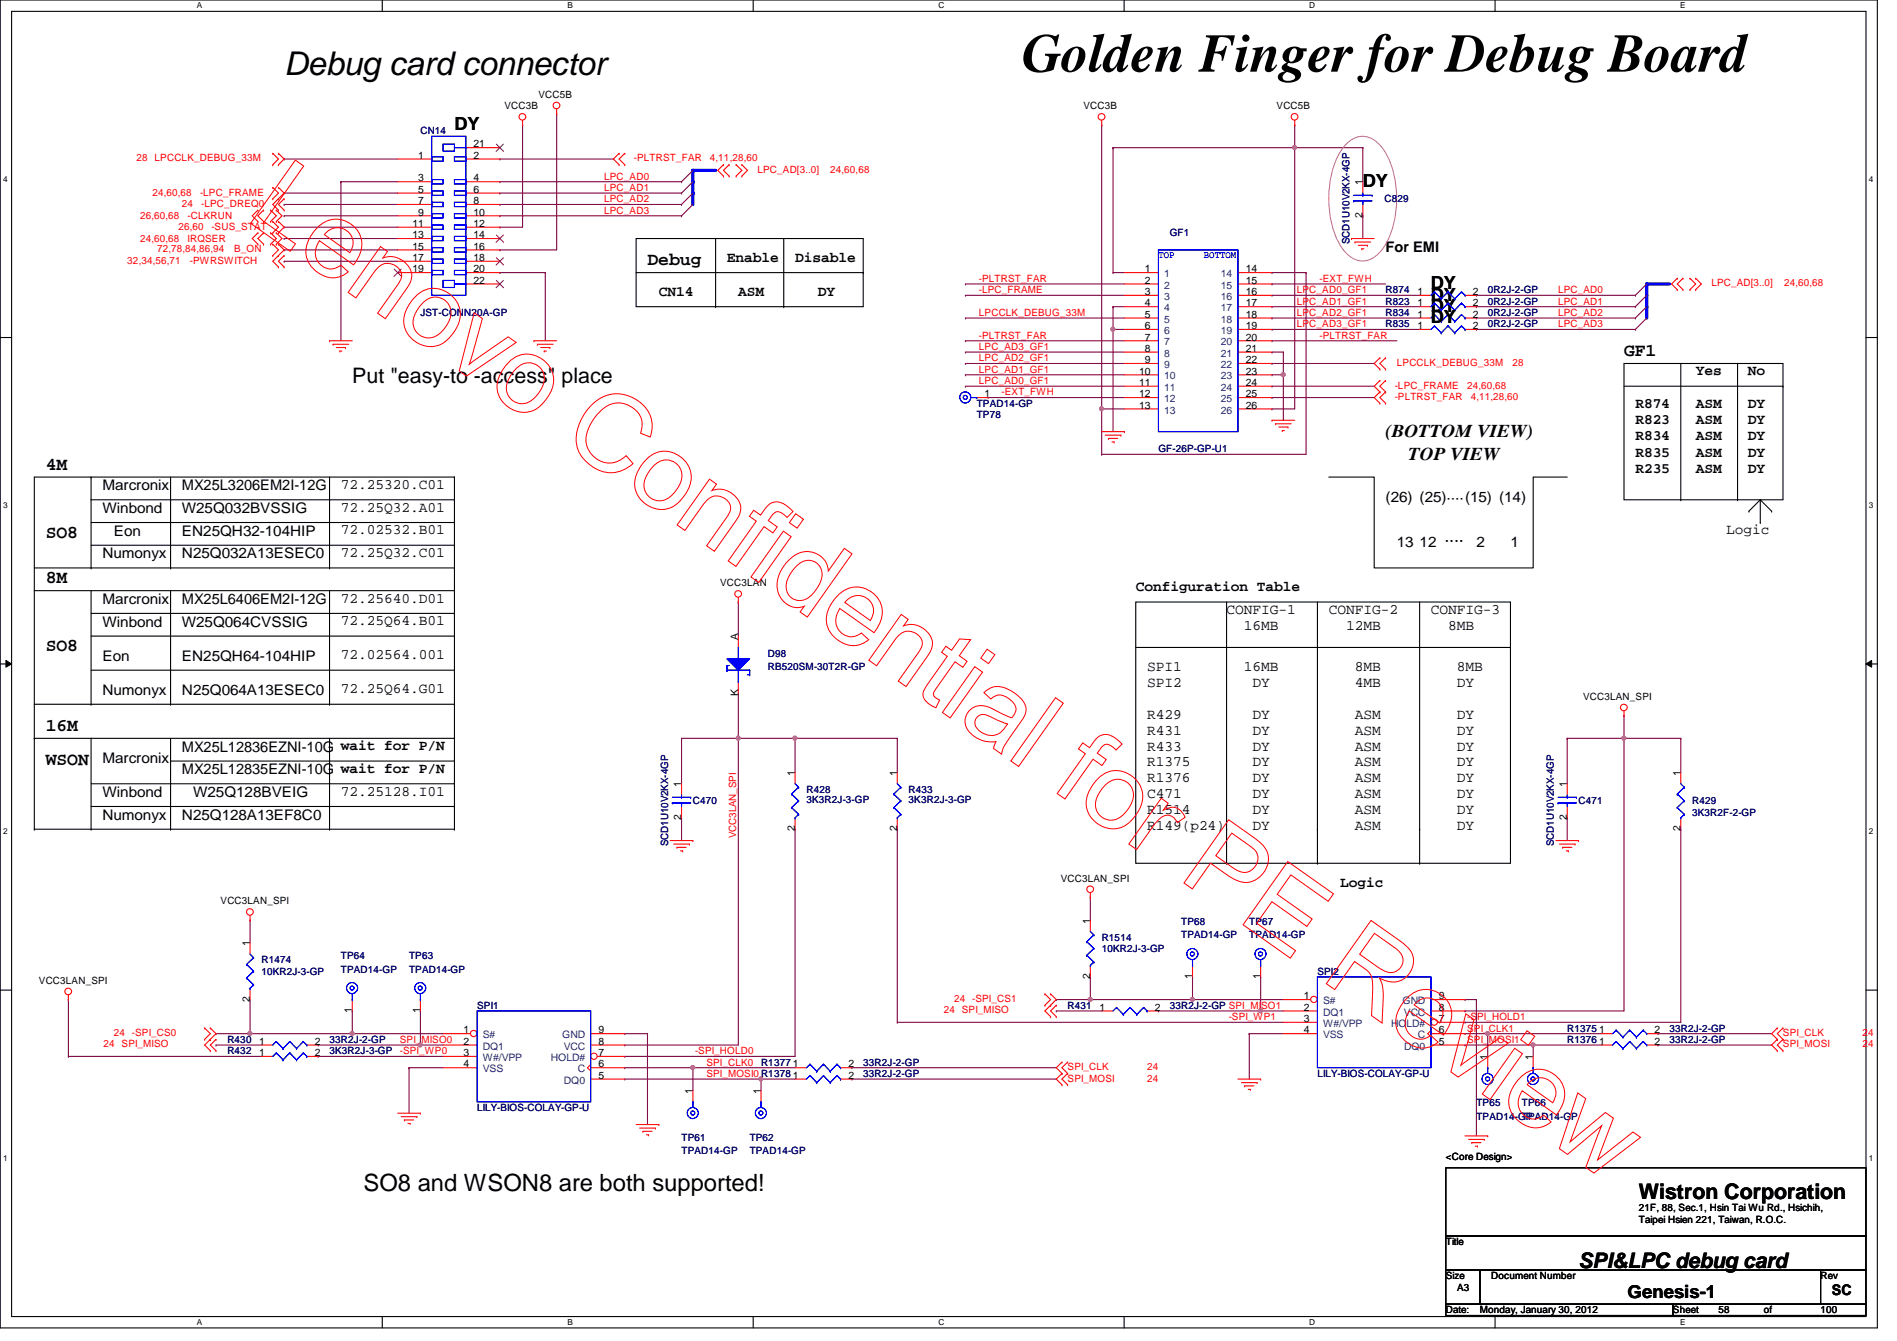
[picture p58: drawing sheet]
<svg xmlns="http://www.w3.org/2000/svg" width="297mm" height="210mm" viewBox="0 0 297 210" stroke-linecap="round" stroke-linejoin="round" font-family="sans-serif">
<defs><g id="words">
<text font-size="8.5" x="160.1" y="11.2">Golden Finger for Debug Board</text>
<text font-size="5.1" x="44.5" y="11.7">Debug card connector</text>
<text font-size="3.7" x="56.9" y="186.5">SO8 and WSON8 are both supported!</text>
<g font-size="3.3">
<text x="55.2" y="59.9">Put &quot;easy-to -access&quot; place</text>
<text x="256.6" y="187.7">Wistron Corporation</text>
<text x="247.2" y="198.5">SPI&amp;LPC debug card</text>
</g>
<g font-size="2.8">
<text x="71.2" y="20.4">DY</text>
<text x="213.4" y="29.3">DY</text>
<text x="101.4" y="41.5">Debug</text>
<text x="224.1" y="47.1">DY</text>
<text x="224.1" y="45.3">DY</text>
<text x="224.1" y="48.9">DY</text>
<text x="224.1" y="50.6">DY</text>
<text x="254.3" y="55.7">GF1</text>
<text x="217" y="68.4">(BOTTOM VIEW)</text>
<text x="220.5" y="71.9">TOP VIEW</text>
<text x="7.2" y="73.5">4M</text>
<text x="7.2" y="84.2">SO8</text>
<text x="229.2" y="84.5" transform="rotate(180 229.2 84.5)">....</text>
<text x="7.2" y="91.3">8M</text>
<text x="7.2" y="101.9">SO8</text>
<text x="7.2" y="114.4">16M</text>
<text x="7.2" y="119.7">WSON</text>
<text x="254.8" y="203.2">Genesis-1</text>
</g>
<g font-size="2.3">
<text x="113.8" y="41">Enable</text>
<text x="124.5" y="41">Disable</text>
<text x="217" y="39.5">For EMI</text>
<text x="103.2" y="46.3">CN14</text>
<text x="115.6" y="46.3">ASM</text>
<text x="128.1" y="46.3">DY</text>
<text x="265.6" y="58.8">Yes</text>
<text x="273.7" y="58.8">No</text>
<text x="256.1" y="63.8">R874</text>
<text x="265.6" y="63.8">ASM</text>
<text x="273.7" y="63.8">DY</text>
<text x="256.1" y="66.4">R823</text>
<text x="256.1" y="68.9">R834</text>
<text x="256.1" y="71.5">R835</text>
<text x="265.6" y="66.4">ASM</text>
<text x="265.6" y="68.9">ASM</text>
<text x="265.6" y="71.5">ASM</text>
<text x="273.7" y="66.4">DY</text>
<text x="273.7" y="68.9">DY</text>
<text x="273.7" y="71.5">DY</text>
<text x="16" y="76.8">Marcronix</text>
<text x="28.5" y="76.8">MX25L3206EM2I-12G</text>
<text x="53.4" y="76.5">72.25320.C01</text>
<text x="229.2" y="77.9" transform="rotate(180 229.2 77.9)">....</text>
<text x="256.1" y="74">R235</text>
<text x="265.6" y="74">ASM</text>
<text x="273.7" y="74">DY</text>
<text x="16" y="80.3">Winbond</text>
<text x="17.8" y="83.9">Eon</text>
<text x="28.5" y="80.3">W25Q032BVSSIG</text>
<text x="28.5" y="83.9">EN25QH32-104HIP</text>
<text x="53.4" y="80.1">72.25Q32.A01</text>
<text x="53.4" y="83.7">72.02532.B01</text>
<text x="217" y="78.5">(26) (25)</text>
<text x="229.4" y="78.5">(15) (14)</text>
<text x="270.3" y="83.7">Logic</text>
<text x="16" y="87.4">Numonyx</text>
<text x="28.5" y="87.4">N25Q032A13ESEC0</text>
<text x="53.4" y="87.2">72.25Q32.C01</text>
<text x="218.7" y="85.6">13</text>
<text x="222.3" y="85.6">12</text>
<text x="231.2" y="85.6">2</text>
<text x="236.5" y="85.6">1</text>
<text x="16" y="94.5">Marcronix</text>
<text x="28.5" y="94.5">MX25L6406EM2I-12G</text>
<text x="53.4" y="94.3">72.25640.D01</text>
<text x="177.8" y="92.5">Configuration Table</text>
<text x="16" y="98.1">Winbond</text>
<text x="28.5" y="98.1">W25Q064CVSSIG</text>
<text x="53.4" y="97.9">72.25Q64.B01</text>
<text x="192.1" y="96.1">CONFIG-1</text>
<text x="194.8" y="98.6">16MB</text>
<text x="208.1" y="96.1">CONFIG-2</text>
<text x="210.8" y="98.6">12MB</text>
<text x="224.1" y="96.1">CONFIG-3</text>
<text x="226.8" y="98.6">8MB</text>
<text x="16" y="103.4">Eon</text>
<text x="28.5" y="103.4">EN25QH64-104HIP</text>
<text x="53.4" y="103.2">72.02564.001</text>
<text x="179.6" y="105">SPI1</text>
<text x="179.6" y="107.5">SPI2</text>
<text x="194.8" y="105">16MB</text>
<text x="196.1" y="107.5">DY</text>
<text x="212.1" y="105">8MB</text>
<text x="212.1" y="107.5">4MB</text>
<text x="228.1" y="105">8MB</text>
<text x="228.1" y="107.5">DY</text>
<text x="16" y="108.8">Numonyx</text>
<text x="28.5" y="108.8">N25Q064A13ESEC0</text>
<text x="53.4" y="108.5">72.25Q64.G01</text>
<text x="179.6" y="112.5">R429</text>
<text x="196.1" y="112.5">DY</text>
<text x="212.1" y="112.5">ASM</text>
<text x="228.1" y="112.5">DY</text>
<text x="16" y="119.4">Marcronix</text>
<text x="28.5" y="117.6">MX25L12836EZNI-10G wait for P/N</text>
<text x="179.6" y="115">R431</text>
<text x="179.6" y="117.5">R433</text>
<text x="179.6" y="120">R1375</text>
<text x="196.1" y="115">DY</text>
<text x="196.1" y="117.5">DY</text>
<text x="196.1" y="120">DY</text>
<text x="212.1" y="115">ASM</text>
<text x="212.1" y="117.5">ASM</text>
<text x="212.1" y="120">ASM</text>
<text x="228.1" y="115">DY</text>
<text x="228.1" y="117.5">DY</text>
<text x="228.1" y="120">DY</text>
<text x="16" y="124.8">Winbond</text>
<text x="28.5" y="121.2">MX25L12835EZNI-10G wait for P/N</text>
<text x="30.3" y="124.8">W25Q128BVEIG</text>
<text x="53.4" y="124.5">72.25128.I01</text>
<text x="179.6" y="122.5">R1376</text>
<text x="179.6" y="125">C471</text>
<text x="196.1" y="122.5">DY</text>
<text x="196.1" y="125">DY</text>
<text x="212.1" y="122.5">ASM</text>
<text x="212.1" y="125">ASM</text>
<text x="228.1" y="122.5">DY</text>
<text x="228.1" y="125">DY</text>
<text x="16" y="128.3">Numonyx</text>
<text x="28.5" y="128.3">N25Q128A13EF8C0</text>
<text x="179.6" y="127.5">R1514</text>
<text x="179.6" y="130">R149(p24)</text>
<text x="196.1" y="127.5">DY</text>
<text x="196.1" y="130">DY</text>
<text x="212.1" y="127.5">ASM</text>
<text x="212.1" y="130">ASM</text>
<text x="228.1" y="127.5">DY</text>
<text x="228.1" y="130">DY</text>
<text x="209.8" y="138.8">Logic</text>
<text x="286.8" y="202.7">SC</text>
</g>
<g font-size="1.6">
<text x="79" y="17.1">VCC3B</text>
<text x="84.3" y="15.3">VCC5B</text>
<text x="169.7" y="17.1">VCC3B</text>
<text x="199.9" y="17.1">VCC5B</text>
<text x="74.2" y="23.1">21</text>
<text x="65.5" y="24.8">1</text>
<text x="65.5" y="28.4">3</text>
<text x="74.2" y="24.8">2</text>
<text x="74.2" y="28.4">4</text>
<text x="213.4" y="29" transform="rotate(-90 213.4 29)">1</text>
<text x="64.6" y="35.5">11</text>
<text x="65.5" y="30.2">5</text>
<text x="65.5" y="32">7</text>
<text x="65.5" y="33.7">9</text>
<text x="74.2" y="30.2">6</text>
<text x="74.2" y="32">8</text>
<text x="74.2" y="33.7">10</text>
<text x="74.2" y="35.5">12</text>
<text x="213.4" y="34.1" transform="rotate(-90 213.4 34.1)">2</text>
<text x="64.6" y="37.3">13</text>
<text x="64.6" y="39.1">15</text>
<text x="64.6" y="40.9">17</text>
<text x="74.2" y="37.3">14</text>
<text x="74.2" y="39.1">16</text>
<text x="74.2" y="40.9">18</text>
<text x="64.6" y="42.6">19</text>
<text x="74.2" y="42.6">20</text>
<text x="74.2" y="44.4">22</text>
<text x="179.3" y="42.6">1</text>
<text x="179.3" y="44.4">2</text>
<text x="179.3" y="46.2">3</text>
<text x="179.3" y="48">4</text>
<text x="195.1" y="42.6">14</text>
<text x="195.1" y="44.4">15</text>
<text x="195.1" y="46.2">16</text>
<text x="195.1" y="48">17</text>
<text x="222" y="48">1</text>
<text x="222" y="46.2">1</text>
<text x="230.6" y="48">2</text>
<text x="230.6" y="46.2">2</text>
<text x="179.3" y="49.7">5</text>
<text x="179.3" y="51.5">6</text>
<text x="179.3" y="53.3">7</text>
<text x="195.1" y="49.7">18</text>
<text x="195.1" y="51.5">19</text>
<text x="195.1" y="53.3">20</text>
<text x="222" y="49.7">1</text>
<text x="222" y="51.5">1</text>
<text x="230.6" y="49.7">2</text>
<text x="230.6" y="51.5">2</text>
<text x="178.4" y="58.6">10</text>
<text x="179.3" y="55.1">8</text>
<text x="179.3" y="56.9">9</text>
<text x="195.1" y="55.1">21</text>
<text x="195.1" y="56.9">22</text>
<text x="195.1" y="58.6">23</text>
<text x="154.2" y="62.2">1</text>
<text x="178.4" y="60.4">11</text>
<text x="178.4" y="62.2">12</text>
<text x="178.4" y="64">13</text>
<text x="195.1" y="60.4">24</text>
<text x="195.1" y="62.2">25</text>
<text x="195.1" y="64">26</text>
<text x="112.8" y="91.8">VCC3LAN</text>
<text x="115.6" y="100.1" transform="rotate(-90 115.6 100.1)">A</text>
<text x="115.6" y="109" transform="rotate(-90 115.6 109)">K</text>
<text x="247.9" y="109.6">VCC3LAN_SPI</text>
<text x="106.7" y="123.2" transform="rotate(-90 106.7 123.2)">1</text>
<text x="124.5" y="121.5" transform="rotate(-90 124.5 121.5)">1</text>
<text x="140.5" y="121.5" transform="rotate(-90 140.5 121.5)">1</text>
<text x="245.4" y="123.2" transform="rotate(-90 245.4 123.2)">1</text>
<text x="263.1" y="121.5" transform="rotate(-90 263.1 121.5)">1</text>
<text x="106.7" y="128.4" transform="rotate(-90 106.7 128.4)">2</text>
<text x="124.5" y="130.1" transform="rotate(-90 124.5 130.1)">2</text>
<text x="140.5" y="130.1" transform="rotate(-90 140.5 130.1)">2</text>
<text x="245.4" y="128.4" transform="rotate(-90 245.4 128.4)">2</text>
<text x="263.1" y="130.1" transform="rotate(-90 263.1 130.1)">2</text>
<text x="34.5" y="141.6">VCC3LAN_SPI</text>
<text x="166.1" y="138">VCC3LAN_SPI</text>
<text x="39.1" y="148.1" transform="rotate(-90 39.1 148.1)">1</text>
<text x="170.7" y="144.6" transform="rotate(-90 170.7 144.6)">1</text>
<text x="6.1" y="154">VCC3LAN_SPI</text>
<text x="170.7" y="153.2" transform="rotate(-90 170.7 153.2)">2</text>
<text x="186.7" y="153.2" transform="rotate(-90 186.7 153.2)">1</text>
<text x="197.4" y="153.2" transform="rotate(-90 197.4 153.2)">1</text>
<text x="39.1" y="156.8" transform="rotate(-90 39.1 156.8)">2</text>
<text x="55.1" y="158.6" transform="rotate(-90 55.1 158.6)">1</text>
<text x="65.8" y="158.6" transform="rotate(-90 65.8 158.6)">1</text>
<text x="72.6" y="161.8">1</text>
<text x="93.7" y="161.8">9</text>
<text x="172.2" y="158.2">1</text>
<text x="180.8" y="158.2">2</text>
<text x="204.2" y="156.4">1</text>
<text x="204.2" y="158.2">2</text>
<text x="204.2" y="160">3</text>
<text x="204.2" y="161.8">4</text>
<text x="225.3" y="161.8">6</text>
<text x="225.3" y="160">7</text>
<text x="225.3" y="158.2">8</text>
<text x="225.3" y="156.4">9</text>
<text x="250.4" y="161.8">1</text>
<text x="259.1" y="161.8">2</text>
<text x="40.6" y="163.5">1</text>
<text x="40.6" y="165.3">1</text>
<text x="49.3" y="163.5">2</text>
<text x="49.3" y="165.3">2</text>
<text x="72.6" y="163.5">2</text>
<text x="72.6" y="165.3">3</text>
<text x="72.6" y="167.1">4</text>
<text x="93.7" y="167.1">6</text>
<text x="93.7" y="165.3">7</text>
<text x="93.7" y="163.5">8</text>
<text x="124.2" y="167.1">1</text>
<text x="132.8" y="167.1">2</text>
<text x="225.3" y="163.5">5</text>
<text x="232.9" y="165.9" transform="rotate(-90 232.9 165.9)">1</text>
<text x="240" y="165.9" transform="rotate(-90 240 165.9)">1</text>
<text x="250.4" y="163.5">1</text>
<text x="259.1" y="163.5">2</text>
<text x="93.7" y="168.9">5</text>
<text x="108.5" y="171.2" transform="rotate(-90 108.5 171.2)">1</text>
<text x="119.1" y="171.2" transform="rotate(-90 119.1 171.2)">1</text>
<text x="124.2" y="168.9">1</text>
<text x="132.8" y="168.9">2</text>
<text x="226.4" y="181.6">&lt;Core Design&gt;</text>
<text x="256.6" y="189.6">21F, 88, Sec.1, Hsin Tai Wu Rd., Hsichih,</text>
<text x="256.6" y="191.4">Taipei Hsien 221, Taiwan, R.O.C.</text>
<text x="226.4" y="194.9">Title</text>
<text x="226.4" y="200.2">Size</text>
<text x="228.2" y="202">A3</text>
<text x="233.5" y="200.2">Document Number</text>
<text x="285.1" y="200.2">Rev</text>
<text x="226.4" y="205.6">Date:</text>
<text x="231.7" y="205.6">Monday, January 30, 2012</text>
<text x="262" y="205.6">Sheet</text>
<text x="269.1" y="205.6">58</text>
<text x="276.2" y="205.6">of</text>
<text x="285.1" y="205.6">100</text>
</g>
<g font-size="1.6" fill="#000080">
<text x="65.8" y="21">CN14</text>
<text x="216.8" y="31.7">C829</text>
<text x="183.2" y="37">GF1</text>
<text x="211.3" y="38.2" transform="rotate(-90 211.3 38.2)">SCD1U10V2KX-4GP</text>
<text x="217" y="47.7">R823</text>
<text x="217" y="45.9">R874</text>
<text x="233" y="47.7">0R2J-2-GP</text>
<text x="233" y="45.9">0R2J-2-GP</text>
<text x="65.8" y="49.4">JST-CONN20A-GP</text>
<text x="217" y="49.4">R834</text>
<text x="217" y="51.2">R835</text>
<text x="233" y="49.4">0R2J-2-GP</text>
<text x="233" y="51.2">0R2J-2-GP</text>
<text x="152.9" y="65.4">TP78</text>
<text x="152.9" y="63.7">TPAD14-GP</text>
<text x="181.4" y="70.8">GF-26P-GP-U1</text>
<text x="120.2" y="102.8">D98</text>
<text x="120.2" y="104.9">RB520SM-30T2R-GP</text>
<text x="108.5" y="125.9">C470</text>
<text x="126.3" y="124.1">R428</text>
<text x="126.3" y="125.7">3K3R2J-3-GP</text>
<text x="142.3" y="124.1">R433</text>
<text x="142.3" y="125.7">3K3R2J-3-GP</text>
<text x="247.2" y="125.9">C471</text>
<text x="265" y="125.9">R429</text>
<text x="265" y="127.7">3K3R2F-2-GP</text>
<text x="104.6" y="132.5" transform="rotate(-90 104.6 132.5)">SCD1U10V2KX-4GP</text>
<text x="243.3" y="132.5" transform="rotate(-90 243.3 132.5)">SCD1U10V2KX-4GP</text>
<text x="172.5" y="147.2">R1514</text>
<text x="172.5" y="149">10KR2J-3-GP</text>
<text x="185" y="144.7">TP68</text>
<text x="185" y="146.9">TPAD14-GP</text>
<text x="195.6" y="144.7">TP67</text>
<text x="195.6" y="146.9">TPAD14-GP</text>
<text x="40.9" y="150.8">R1474</text>
<text x="40.9" y="152.6">10KR2J-3-GP</text>
<text x="53.4" y="150.1">TP64</text>
<text x="53.4" y="152.2">TPAD14-GP</text>
<text x="64" y="150.1">TP63</text>
<text x="64" y="152.2">TPAD14-GP</text>
<text x="206.3" y="152.6">SPI2</text>
<text x="74.7" y="157.9">SPI1</text>
<text x="167.2" y="157.9">R431</text>
<text x="183.2" y="157.9">33R2J-2-GP SPI_MISO1</text>
<text x="245.4" y="161.5">R1375</text>
<text x="261.4" y="161.5">33R2J-2-GP</text>
<text x="35.6" y="163.2">R430</text>
<text x="35.6" y="165">R432</text>
<text x="51.6" y="163.2">33R2J-2-GP</text>
<text x="51.6" y="165">3K3R2J-3-GP</text>
<text x="119.2" y="166.8">R1377</text>
<text x="135.2" y="166.8">33R2J-2-GP</text>
<text x="245.4" y="163.2">R1376</text>
<text x="261.4" y="163.2">33R2J-2-GP</text>
<text x="74.7" y="173.9">LILY-BIOS-COLAY-GP-U</text>
<text x="135.2" y="168.6">33R2J-2-GP</text>
<text x="206.3" y="168.6">LILY-BIOS-COLAY-GP-U</text>
<text x="231.2" y="173.2">TP65</text>
<text x="238.3" y="173.2">TP66</text>
<text x="106.7" y="178.5">TP61</text>
<text x="117.4" y="178.5">TP62</text>
<text x="231.2" y="175.3">TPAD14-GP</text>
<text x="238.3" y="175.3">TPAD14-GP</text>
<text x="106.7" y="180.7">TPAD14-GP</text>
<text x="117.4" y="180.7">TPAD14-GP</text>
</g>
<g font-size="1.6" fill="#f00">
<text x="21.4" y="25.3">28 LPCCLK_DEBUG_33M</text>
<text x="94.6" y="28.1">LPC_AD0</text>
<text x="94.6" y="29.9">LPC_AD1</text>
<text x="99.3" y="25.3">-PLTRST_FAR</text>
<text x="111.2" y="25.3">4,11,28,60</text>
<text x="118.6" y="27.1">LPC_AD[3..0]</text>
<text x="130" y="27.1">24,60,68</text>
<text x="21.9" y="34.3">26,60,68</text>
<text x="23.9" y="30.6">24,60,68</text>
<text x="27.9" y="35.9">26,60</text>
<text x="28.5" y="32.4">24</text>
<text x="29.4" y="34.3">-CLKRUN</text>
<text x="31.3" y="30.6">-LPC_FRAME</text>
<text x="31.5" y="32.4">-LPC_DREQ0</text>
<text x="33.1" y="35.9">-SUS_STAT</text>
<text x="94.6" y="31.7">LPC_AD2</text>
<text x="94.6" y="33.4">LPC_AD3</text>
<text x="19.9" y="41.3">32,34,56,71</text>
<text x="21.9" y="37.9">24,60,68</text>
<text x="24.6" y="39.5">72,78,84,86,94</text>
<text x="29.4" y="37.9">IRQSER</text>
<text x="29.7" y="41.3">-PWRSWITCH</text>
<text x="36.7" y="39.5">B_ON</text>
<text x="153.3" y="45.9">-LPC_FRAME</text>
<text x="153.3" y="44.1">-PLTRST_FAR</text>
<text x="203.1" y="47.7">LPC_AD1_GF1</text>
<text x="203.1" y="45.9">LPC_AD0_GF1</text>
<text x="206.6" y="44.1">-EXT_FWH</text>
<text x="244" y="45.9">LPC_AD0</text>
<text x="244" y="47.7">LPC_AD1</text>
<text x="268" y="44.8">LPC_AD[3..0]</text>
<text x="279.4" y="44.8">24,60,68</text>
<text x="153.3" y="49.4">LPCCLK_DEBUG_33M</text>
<text x="153.3" y="53">-PLTRST_FAR</text>
<text x="203.1" y="49.4">LPC_AD2_GF1</text>
<text x="203.1" y="51.2">LPC_AD3_GF1</text>
<text x="206.6" y="53">-PLTRST_FAR</text>
<text x="244" y="49.4">LPC_AD2</text>
<text x="244" y="51.2">LPC_AD3</text>
<text x="153.3" y="58.3">LPC_AD1_GF1</text>
<text x="153.3" y="56.6">LPC_AD2_GF1</text>
<text x="153.3" y="54.8">LPC_AD3_GF1</text>
<text x="218.7" y="57.3">LPCCLK_DEBUG_33M</text>
<text x="236.9" y="57.3">28</text>
<text x="153.3" y="60.1">LPC_AD0_GF1</text>
<text x="156.8" y="61.9">-EXT_FWH</text>
<text x="218.4" y="60.8">-LPC_FRAME</text>
<text x="218.4" y="62.6">-PLTRST_FAR</text>
<text x="229.7" y="60.8">24,60,68</text>
<text x="230.3" y="62.6">4,11,28,60</text>
<text x="115.3" y="131.2" transform="rotate(-90 115.3 131.2)">VCC3LAN_SPI</text>
<text x="147.8" y="158.6">24 SPI_MISO</text>
<text x="149.4" y="156.8">24 -SPI_CS1</text>
<text x="192.4" y="159.7">-SPI_WP1</text>
<text x="229.7" y="159.7">-SPI_HOLD1</text>
<text x="229.7" y="161.5">SPI_CLK1</text>
<text x="16.2" y="164">24 SPI_MISO</text>
<text x="17.8" y="162.2">24 -SPI_CS0</text>
<text x="62.6" y="165">-SPI_WP0</text>
<text x="62.6" y="163.2">SPI_MISO0</text>
<text x="108.8" y="165">-SPI_HOLD0</text>
<text x="110.6" y="166.8">SPI_CLK0</text>
<text x="167.2" y="167.5">SPI_CLK</text>
<text x="179.6" y="167.5">24</text>
<text x="229.7" y="163.2">SPI_MOSI1</text>
<text x="279.2" y="164">SPI_MOSI</text>
<text x="279.2" y="162.2">SPI_CLK</text>
<text x="291.6" y="162.2">24</text>
<text x="291.6" y="164">24</text>
<text x="110.6" y="168.6">SPI_MOSI0 R1378</text>
<text x="167.2" y="169.3">SPI_MOSI</text>
<text x="179.6" y="169.3">24</text>
</g>
<g font-size="1.6" fill="#00f">
<text x="181.4" y="40.3">TOP</text>
<text x="188.5" y="40.3">BOTTOM</text>
</g>
<g font-size="1.6" fill="#004080">
<text x="182.3" y="43.4">1</text>
<text x="182.3" y="45.2">2</text>
<text x="182.3" y="46.9">3</text>
<text x="191.2" y="43.4">14</text>
<text x="191.2" y="45.2">15</text>
<text x="191.2" y="46.9">16</text>
<text x="182.3" y="48.7">4</text>
<text x="182.3" y="50.5">5</text>
<text x="182.3" y="52.3">6</text>
<text x="191.2" y="48.7">17</text>
<text x="191.2" y="50.5">18</text>
<text x="191.2" y="52.3">19</text>
<text x="182.3" y="54.1">7</text>
<text x="182.3" y="55.8">8</text>
<text x="182.3" y="57.6">9</text>
<text x="182.3" y="59.4">10</text>
<text x="191.2" y="54.1">20</text>
<text x="191.2" y="55.8">21</text>
<text x="191.2" y="57.6">22</text>
<text x="191.2" y="59.4">23</text>
<text x="182.3" y="61.2">11</text>
<text x="182.3" y="62.9">12</text>
<text x="182.3" y="64.7">13</text>
<text x="191.2" y="61.2">24</text>
<text x="191.2" y="62.9">25</text>
<text x="191.2" y="64.7">26</text>
<text x="207.2" y="157.2">S#</text>
<text x="207.2" y="159">DQ1</text>
<text x="207.2" y="160.7">W#/VPP</text>
<text x="217.8" y="160.7">HOLD#</text>
<text x="219.6" y="157.2">GND</text>
<text x="219.8" y="159">VCC</text>
<text x="75.6" y="162.5">S#</text>
<text x="75.6" y="164.3">DQ1</text>
<text x="75.6" y="166.1">W#/VPP</text>
<text x="75.6" y="167.9">VSS</text>
<text x="86.3" y="166.1">HOLD#</text>
<text x="88.1" y="162.5">GND</text>
<text x="88.3" y="164.3">VCC</text>
<text x="90.5" y="167.9">C</text>
<text x="207.2" y="162.5">VSS</text>
<text x="219.9" y="164.3">DQ0</text>
<text x="222" y="162.5">C</text>
<text x="88.3" y="169.6">DQ0</text>
</g>
<g font-size="1.3">
<text x="30.8" y="1.3">A</text>
<text x="88.9" y="1.3">B</text>
<text x="146.9" y="1.3">C</text>
<text x="205" y="1.3">D</text>
<text x="263.1" y="1.3">E</text>
<text x=".5" y="28.4">4</text>
<text x="292.6" y="28.4">4</text>
<text x=".5" y="79.5">3</text>
<text x="292.6" y="79.5">3</text>
<text x=".5" y="130.6">2</text>
<text x="292.6" y="130.6">2</text>
<text x=".5" y="181.7">1</text>
<text x="292.6" y="181.7">1</text>
<text x="30.8" y="207.4">A</text>
<text x="88.9" y="207.4">B</text>
<text x="146.9" y="207.4">C</text>
<text x="205" y="207.4">D</text>
<text x="263.1" y="207.4">E</text>
</g>
</g></defs>
<path d="M0 0h294v207.9h-294zM1.8 1.8h290.4v204.3h-290.4z" fill="none" stroke="#000" stroke-width=".17"/>
<g fill="#fff">
<path d="M30.8 .2h.8v1.4h-.8z"/>
<path d="M30.8 206.2h.8v1.4h-.8z"/>
</g>
<path d="M59.9 0v1.8M59.9 206.1v1.8" fill="none" stroke="#000" stroke-width=".17"/>
<g fill="#fff">
<path d="M88.9 .2h.8v1.4h-.8z"/>
<path d="M88.9 206.2h.8v1.4h-.8z"/>
</g>
<path d="M117.9 0v1.8M117.9 206.1v1.8" fill="none" stroke="#000" stroke-width=".17"/>
<g fill="#fff">
<path d="M146.9 .2h.9v1.4h-.9z"/>
<path d="M146.9 206.2h.9v1.4h-.9z"/>
</g>
<path d="M176 0v1.8M176 206.1v1.8" fill="none" stroke="#000" stroke-width=".17"/>
<g fill="#fff">
<path d="M205 .2h.9v1.4h-.9z"/>
<path d="M205 206.2h.9v1.4h-.9z"/>
</g>
<path d="M234.1 0v1.8M234.1 206.1v1.8" fill="none" stroke="#000" stroke-width=".17"/>
<g fill="#fff">
<path d="M263.1 .2h.8v1.4h-.8z"/>
<path d="M263.1 206.2h.8v1.4h-.8z"/>
<path d="M.5 27.3h.7v1.4h-.7z"/>
<path d="M292.6 27.3h.7v1.4h-.7z"/>
<path d="M.5 78.4h.7v1.4h-.7z"/>
<path d="M292.6 78.4h.7v1.4h-.7z"/>
</g>
<path d="M0 52.8h1.8M292.2 52.8h1.8" fill="none" stroke="#000" stroke-width=".17"/>
<g fill="#fff">
<path d="M.5 129.5h.7v1.4h-.7z"/>
<path d="M292.6 129.5h.7v1.4h-.7z"/>
</g>
<path d="M0 103.9h1.8M292.2 103.9h1.8" fill="none" stroke="#000" stroke-width=".17"/>
<path d="M.9 103.4l.9 .5-.9 .5zM292.2 103.9l.9-.5v1z" fill="#000"/>
<path d="M.9 103.4l.9 .5-.9 .5zM292.2 103.9l.9-.5v1z" fill="none" stroke="#000" stroke-width=".16"/>
<g fill="#fff">
<path d="M.5 180.5h.7v1.4h-.7z"/>
<path d="M292.6 180.5h.7v1.4h-.7z"/>
</g>
<path d="M0 155h1.8M292.2 155h1.8" fill="none" stroke="#000" stroke-width=".17"/>
<g fill="none" stroke="#800040" stroke-width=".17">
<path d="M44.5 39.1h.1M44.5 37.3h.1M44.5 35.6h.1M44.5 32h.1M44.5 33.8h.1M44.5 30.2h.1M44.5 24.9h.1M44.5 32h17.8M44.5 24.9h17.8M44.5 33.8h17.8M44.5 30.2h17.8M44.5 39.1h17.8"/>
<path d="M44.5 37.3h17.8M44.5 35.6h17.8M53.4 28.4h.1M53.4 28.4v24.9M53.4 28.4h8.9M78.3 32h.1M78.3 24.9h.1M78.3 33.8h.1M78.3 28.4h.1M78.3 30.2h.1M78.3 32h28.4M78.3 24.9h17.8"/>
<path d="M78.3 33.8h28.4M78.3 28.4h28.4M78.3 30.2h28.4M44.5 40.9h.1M44.5 40.9h17.8M108.5 167.1h.1M108.5 167.1h16"/>
</g>
<circle cx="108.5" cy="167.1" r=".32" fill="#f0f"/>
<circle cx="108.5" cy="167.1" r=".32" fill="none" stroke="#f0f" stroke-width=".17"/>
<path d="M55.2 161.8h.1M55.2 161.8h14.2M64 167.1h.1M64 167.1h5.4M97.8 165.4h.1M97.8 165.4h26.7" fill="none" stroke="#800040" stroke-width=".17"/>
<circle cx="55.1" cy="161.8" r=".32" fill="#f0f"/>
<circle cx="55.1" cy="161.8" r=".32" fill="none" stroke="#f0f" stroke-width=".17"/>
<g fill="none" stroke="#800040" stroke-width=".17">
<path d="M106.7 115.6h.1M106.7 115.6v7.1M106.7 115.6h8.9M115.6 115.6h.1M115.6 115.6v48M124.5 115.6h.1M124.5 115.6v5.3M106.7 128h.1M106.7 128v3.6M124.5 129.8h.1M124.5 129.8v35.6M33.8 163.6h.1"/>
<path d="M33.8 163.6h7.1M64 167.1h.1M64 167.1v7.1"/>
</g>
<circle cx="115.6" cy="115.5" r=".32" fill="#f0f"/>
<circle cx="115.6" cy="115.5" r=".32" fill="none" stroke="#f0f" stroke-width=".17"/>
<path d="M115.6 115.6h.1M115.6 115.6h8.9M65.8 163.6h.1M65.8 163.6h3.6" fill="none" stroke="#800040" stroke-width=".17"/>
<circle cx="65.8" cy="163.5" r=".32" fill="#f0f"/>
<circle cx="65.8" cy="163.5" r=".32" fill="none" stroke="#f0f" stroke-width=".17"/>
<g fill="none" stroke="#800040" stroke-width=".17">
<path d="M81.8 19.6h.1M81.8 19.6v16h-3.5M87.2 17.8h.1M87.2 17.8v21.3h-8.9M78.3 35.6h.1M78.3 39.1h.1M78.3 42.7h.1M78.3 42.7h7.1M85.4 42.7h.1M85.4 42.7v10.6M115.6 108.5h.1M115.6 108.5v7.1"/>
<path d="M254.3 112h.1M254.3 112v3.6M229.4 156.5h.1M229.4 158.2h.1M229.4 156.5h1.8M229.4 158.2h24.9M49.8 165.4h.1M49.8 165.4h19.6M97.8 163.6h.1M97.8 161.8h.1M97.8 163.6h17.8M97.8 161.8h3.6"/>
<path d="M101.4 161.8h.1M101.4 161.8v14.2M119.2 168.9h.1M119.2 168.9h5.3M233 161.8h.1M233 161.8h17.7"/>
</g>
<circle cx="232.9" cy="161.8" r=".32" fill="#f0f"/>
<circle cx="232.9" cy="161.8" r=".32" fill="none" stroke="#f0f" stroke-width=".17"/>
<path d="M186.7 156.5h.1M186.7 156.5h14.3M195.6 161.8h.1M195.6 161.8h5.4M229.4 160h.1M229.4 160h33.8" fill="none" stroke="#800040" stroke-width=".17"/>
<circle cx="186.7" cy="156.4" r=".32" fill="#f0f"/>
<circle cx="186.7" cy="156.4" r=".32" fill="none" stroke="#f0f" stroke-width=".17"/>
<path d="M245.4 115.6h.1M245.4 115.6v7.1M254.3 115.6h.1M254.3 115.6v42.6M165.4 158.2h.1M165.4 158.2h7.1M195.6 161.8h.1M195.6 161.8v7.1" fill="none" stroke="#800040" stroke-width=".17"/>
<circle cx="254.3" cy="115.5" r=".32" fill="#f0f"/>
<circle cx="254.3" cy="115.5" r=".32" fill="none" stroke="#f0f" stroke-width=".17"/>
<path d="M245.4 115.6h.1M245.4 115.6h17.8M254.3 115.6h.1M263.2 115.6h.1M263.2 115.6v5.3M245.4 128h.1M245.4 128v3.6M263.2 129.8h.1M263.2 129.8v30.2M197.4 158.2h.1M197.4 158.2h3.6" fill="none" stroke="#800040" stroke-width=".17"/>
<circle cx="197.4" cy="158.2" r=".32" fill="#f0f"/>
<circle cx="197.4" cy="158.2" r=".32" fill="none" stroke="#f0f" stroke-width=".17"/>
<path d="M240.1 163.6h.1M240.1 163.6h10.6" fill="none" stroke="#800040" stroke-width=".17"/>
<circle cx="240" cy="163.5" r=".32" fill="#f0f"/>
<circle cx="240" cy="163.5" r=".32" fill="none" stroke="#f0f" stroke-width=".17"/>
<path d="M202.7 19.6h.1M202.7 19.6v3.5M174.3 48h.1M174.3 48v3.6M201 58.7h.1M201 58.7v7.1M231.2 156.5h.1M231.2 156.5v21.3" fill="none" stroke="#800040" stroke-width=".17"/>
<circle cx="200.9" cy="58.6" r=".32" fill="#f0f"/>
<circle cx="200.9" cy="58.6" r=".32" fill="none" stroke="#f0f" stroke-width=".17"/>
<g fill="none" stroke="#800040" stroke-width=".17">
<path d="M172.5 19.6h.1M172.5 19.6v44.4M174.3 23.1h.1M174.3 23.1v19.6M202.7 23.1h.1M202.7 23.1h10.7M202.7 23.1v40.9M213.4 23.1h.1M213.4 23.1v5.3M151.2 46.2h.1M151.2 58.7h.1M151.2 56.9h.1"/>
<path d="M151.2 55.1h.1M151.2 44.4h.1M151.2 49.8h.1M151.2 46.2h24.9M151.2 58.7h24.9M151.2 56.9h24.9M151.2 55.1h24.9M151.2 44.4h24.9M151.2 49.8h24.9M174.3 42.7h.1M174.3 42.7h1.8M151.2 60.5h.1"/>
<path d="M151.2 60.5h24.9M154.7 62.2h.1M154.7 62.2h21.4M172.5 64h.1M172.5 64h3.6"/>
</g>
<circle cx="172.5" cy="64" r=".32" fill="#f0f"/>
<circle cx="172.5" cy="64" r=".32" fill="none" stroke="#f0f" stroke-width=".17"/>
<g fill="none" stroke="#800040" stroke-width=".17">
<path d="M174.3 51.6h.1M174.3 48h.1M174.3 51.6h1.8M174.3 48h1.8M174.3 51.6v16M199.2 56.9h.1M199.2 58.7h.1M199.2 56.9h16M201 55.1h.1M201 55.1v3.6h-1.8M172.5 64h.1M172.5 64v7.1"/>
<path d="M199.2 60.5h.1M199.2 62.2h.1M199.2 64h.1M199.2 60.5h16M199.2 62.2h16M199.2 64h3.5"/>
</g>
<circle cx="174.3" cy="51.5" r=".32" fill="#f0f"/>
<circle cx="174.3" cy="51.5" r=".32" fill="none" stroke="#f0f" stroke-width=".17"/>
<path d="M174.3 23.1h.1M174.3 23.1h28.4M213.4 33.8h.1M213.4 33.8v3.5M172.5 71.1h.1M172.5 71.1h32" fill="none" stroke="#800040" stroke-width=".17"/>
<circle cx="202.7" cy="23.1" r=".32" fill="#f0f"/>
<circle cx="202.7" cy="23.1" r=".32" fill="none" stroke="#f0f" stroke-width=".17"/>
<g fill="none" stroke="#800040" stroke-width=".17">
<path d="M151.2 53.3h.1M151.2 53.3h24.9M199.2 55.1h.1M199.2 42.7h.1M199.2 44.4h.1M199.2 53.3h.1M199.2 48h.1M199.2 49.8h.1M199.2 51.6h.1M199.2 46.2h.1M199.2 55.1h1.8M199.2 42.7h5.3"/>
<path d="M199.2 44.4h17.8M199.2 53.3h19.5M199.2 48h23.1M199.2 49.8h23.1M199.2 51.6h23.1M199.2 46.2h23.1M204.5 42.7h.1M204.5 42.7v28.4"/>
</g>
<path d="M257.8 44.4h3.6" fill="none" stroke="#00f" stroke-width=".51"/>
<circle cx="257.8" cy="44.4" r=".25" fill="#00f"/>
<path d="M231.2 49.8h.1M231.2 51.6h.1M231.2 46.2h.1M231.2 48h.1M231.2 49.8h24.9M231.2 51.6h24.9M231.2 46.2h24.9M231.2 48h24.9M115.6 94.2h.1M115.6 94.2v5.4" fill="none" stroke="#800040" stroke-width=".17"/>
<path d="M108.5 26.7h3.6" fill="none" stroke="#00f" stroke-width=".51"/>
<circle cx="108.5" cy="26.7" r=".25" fill="#00f"/>
<path d="M97.8 167.1h.1M97.8 167.1h10.7M108.5 167.1h.1M108.5 167.1v3.6M119.2 168.9h.1M119.2 168.9v1.8" fill="none" stroke="#800040" stroke-width=".17"/>
<circle cx="119.1" cy="168.9" r=".32" fill="#f0f"/>
<circle cx="119.1" cy="168.9" r=".32" fill="none" stroke="#f0f" stroke-width=".17"/>
<g fill="none" stroke="#800040" stroke-width=".17">
<path d="M10.7 156.5h.1M10.7 156.5v8.9M55.2 158.2h.1M55.2 158.2v3.6h-16M65.8 158.2h.1M65.8 158.2v5.4h-16M170.7 156.5h.1M186.7 152.9h.1M186.7 152.9v3.6h-16M10.7 165.4h.1M10.7 165.4h30.2M39.2 161.8h.1"/>
<path d="M49.8 163.6h.1M97.8 168.9h.1M97.8 168.9h21.4M140.5 160h.1M140.5 160h60.5M229.4 161.8h.1M229.4 163.6h.1M229.4 161.8h3.6M229.4 163.6h10.7M233 161.8h.1M233 161.8v3.6M240.1 163.6h.1"/>
<path d="M240.1 163.6v1.8"/>
</g>
<circle cx="170.7" cy="156.4" r=".32" fill="#f0f"/>
<circle cx="170.7" cy="156.4" r=".32" fill="none" stroke="#f0f" stroke-width=".17"/>
<path d="M124.5 115.6h.1M124.5 115.6h16M181.4 158.2h.1M197.4 152.9h.1M197.4 152.9v5.3h-16" fill="none" stroke="#800040" stroke-width=".17"/>
<circle cx="124.5" cy="115.5" r=".32" fill="#f0f"/>
<circle cx="124.5" cy="115.5" r=".32" fill="none" stroke="#f0f" stroke-width=".17"/>
<path d="M140.5 115.6h.1M140.5 115.6v5.3M140.5 129.8h.1M140.5 129.8v30.2M133.4 167.1h.1M133.4 168.9h.1M133.4 167.1h32M133.4 168.9h32M259.6 161.8h.1M259.6 163.6h.1M259.6 161.8h17.8M259.6 163.6h17.8" fill="none" stroke="#800040" stroke-width=".17"/>
<path d="M257.8 48v1.8" fill="none" stroke="#00f" stroke-width=".51"/>
<circle cx="257.8" cy="48" r=".25" fill="#00f"/>
<path d="M108.5 30.2v1.8" fill="none" stroke="#00f" stroke-width=".51"/>
<circle cx="108.5" cy="30.2" r=".25" fill="#00f"/>
<path d="M257.8 46.2v1.8" fill="none" stroke="#00f" stroke-width=".51"/>
<circle cx="257.8" cy="46.2" r=".25" fill="#00f"/>
<path d="M257.8 44.4v1.8" fill="none" stroke="#00f" stroke-width=".51"/>
<circle cx="257.8" cy="44.4" r=".25" fill="#00f"/>
<path d="M108.5 26.7v1.7" fill="none" stroke="#00f" stroke-width=".51"/>
<circle cx="108.5" cy="26.7" r=".25" fill="#00f"/>
<path d="M108.5 28.4v1.8" fill="none" stroke="#00f" stroke-width=".51"/>
<circle cx="108.5" cy="28.4" r=".25" fill="#00f"/>
<path d="M39.2 156.5v5.3M39.2 161.8h.1" fill="none" stroke="#800040" stroke-width=".17"/>
<circle cx="39.1" cy="161.8" r=".32" fill="#f0f"/>
<g fill="none" stroke="#f0f" stroke-width=".17">
<path d="M211.1 22.2a3.3 3.3 0 0 1 5.2 .7 14.2 14.2 0 0 1 2.2 11 10.3 10.3 0 0 1-2.9 6 3.3 3.3 0 0 1-5.1-.6 14.4 14.4 0 0 1-2.2-11 10.2 10.2 0 0 1 2.8-6.1z"/>
<circle cx="39.1" cy="161.8" r=".32"/>
</g>
<g fill="none" stroke="#800040" stroke-width=".17">
<path d="M106.7 33.8h.1M106.7 32h.1M106.7 30.2h.1M106.7 28.4h.1M108.5 32l-1.8 1.8M108.5 30.2l-1.8 1.8M108.5 28.4l-1.8 1.8M108.5 26.7l-1.8 1.7M256.1 46.2h.1M256.1 48h.1M256.1 49.8h.1M256.1 51.6h.1"/>
<path d="M257.8 44.4l-1.7 1.8M257.8 46.2l-1.7 1.8M257.8 48l-1.7 1.8M257.8 49.8l-1.7 1.8M39.2 144h.1M39.2 144v3.6M165.4 156.5h.1M170.7 152.9h.1M170.7 140.5h.1M170.7 140.5v3.5M170.7 152.9v3.6h-5.3M33.8 161.8h.1"/>
<path d="M33.8 161.8h5.4"/>
</g>
<g fill="none" stroke="#f00" stroke-width=".17">
<path d="M81.8 19.6h.1M81.8 18.8v.8M87.2 17.8h.1M87.2 17.1v.7M172.5 19.6h.1M172.5 18.8v.8M202.7 19.6h.1M202.7 18.8v.8M40.4 34.7h.1M40.4 32.9h.1M40.4 38.2h.1M40.4 36.4h.1"/>
<path d="M40.4 32.9l-.9 .9 .9 .9M40.4 36.4l-.9 .9 .9 .9M41.3 34.7h.1M41.3 32.9h.1M41.3 38.2h.1M41.3 36.4h.1M41.3 32.9l-.9 .9 .9 .9M41.3 36.4l-.9 .9 .9 .9M42.4 32.9h.1M42.4 34.7h.1M42.4 36.4h.1M42.4 38.2h.1"/>
<path d="M42.4 32.9l.9 .9-.9 .9M42.4 36.4l.9 .9-.9 .9M42.7 24h.1M42.7 25.8h.1M42.7 29.3h.1M42.7 31.1h.1M42.7 34.7h.1M42.7 36.4h.1M42.7 38.2h.1M42.7 24l.9 .9-.9 .9M42.7 29.3l.9 .9-.9 .9M42.7 34.7l.9 .9-.9 .8"/>
<path d="M42.7 38.2l.9 .9-.9 .9M43.3 34.7h.1M43.3 32.9h.1M43.3 38.2h.1M43.3 36.4h.1M43.3 32.9l.9 .9-.9 .9M43.3 36.4l.9 .9-.9 .9M43.6 25.8h.1M43.6 24h.1M43.6 31.1h.1M43.6 29.3h.1M43.6 32.9h.1"/>
<path d="M43.6 36.4h.1M43.6 34.7h.1M43.6 38.2h.1M43.6 24l.9 .9-.9 .9M43.6 29.3l.9 .9-1.8 1.8 .9 .9M43.6 34.7l.9 .9-.9 .8M43.6 38.2l.9 .9-1.8 1.8 .9 .9M44.5 31.1h.1M44.5 32.9h.1M44.5 31.1l-.9 .9 .9 .9M62.3 37.3h5.3M62.3 24.9h5.3"/>
<path d="M62.3 28.4h5.3M62.3 30.2h5.3M62.3 32h5.3M62.3 33.8h5.3M62.3 35.6h5.3M62.3 39.1h5.3M72.9 37.3h5.4M72.9 24.9h5.4M72.9 28.4h5.4M72.9 30.2h5.4M72.9 32h5.4M72.9 33.8h5.4"/>
<path d="M72.9 35.6h5.4M72.9 39.1h5.4M72.9 23.1h5.4M96.9 25.8h.1M96.9 24h.1M96.9 24l-.8 .9 .8 .9M97.8 24h.1M97.8 25.8h.1M97.8 24l-.9 .9 .9 .9M113.3 27.6h.1M113.3 25.8h.1M113.3 25.8l-.9 .9 .9 .9"/>
<path d="M114.2 27.6h.1M114.2 25.8h.1M114.2 25.8l-.9 .9 .9 .9M115.3 25.8h.1M115.3 27.6h.1M115.3 25.8l.9 .9-.9 .9M116.2 27.6h.1M116.2 25.8h.1M116.2 25.8l.8 .9-.8 .9M211.6 37.3h.1M211.6 37.3h3.6M212.2 37.9h.1"/>
<path d="M212.2 37.9h2.4M212.7 38.4h1.4M213.2 38.9h.1M213.2 38.9h.4M214.1 38.4h.1M42.7 40h.1M43.6 40h.1M43.6 41.8h.1M44.5 40h.1M44.5 41.8h.1M44.5 40l-.9 .9 .9 .9M51.6 53.3h.1"/>
<path d="M51.6 53.3h3.6M52.2 53.9h.1M52.2 53.9h2.4M52.7 54.4h1.4M53.2 54.9h.1M53.2 54.9h.3M54.1 54.4h.1M62.3 40.9h5.3M62.3 42.7h5.3M72.9 40.9h5.4M72.9 42.7h5.4M72.9 44.4h5.4"/>
<path d="M83.6 53.3h.1M83.6 53.3h3.6M84.2 53.9h.1M84.2 53.9h2.4M84.7 54.4h1.4M85.2 54.9h.1M85.2 54.9h.4M86.1 54.4h.1M216.1 59.6h.1M216.1 57.8h.1M216.1 56h.1M216.1 59.6l-.9 .9 .9 .8"/>
<path d="M216.1 56l-.9 .9 .9 .9M217 59.6h.1M217 56h.1M217 57.8h.1M217 59.6l-.9 .9 .9 .8M217 56l-.9 .9 .9 .9M222.3 49.8h1.8M222.3 48h1.8M229.4 49.8h1.8M229.4 48h1.8M262.6 43.6h.1M262.6 45.3h.1"/>
<path d="M262.6 43.6l-.9 .8 .9 .9M263.5 43.6h.1M263.5 45.3h.1M263.5 43.6l-.9 .8 .9 .9M264.6 45.3h.1M264.6 43.6h.1M264.6 43.6l.9 .8-.9 .9M265.5 43.6h.1M265.5 45.3h.1M265.5 43.6l.9 .8-.9 .9M172.5 67.6h3.6M173.1 68.1h2.4"/>
<path d="M173.6 68.6h.1M173.6 68.6h1.4M174.1 69.2h.4M174.5 69.2h.1M175.5 68.1h.1M176.1 67.6h.1M199.2 65.8h.1M199.2 65.8h3.5M199.7 66.3h.1M199.7 66.3h2.5M200.2 66.8h1.5M200.8 67.4h.1"/>
<path d="M200.8 67.4h.3M201.7 66.8h.1M216.1 61.3h.1M216.1 63.1h.1M216.1 61.3l-.9 .9 .9 .9M217 61.3h.1M217 63.1h.1M217 61.3l-.9 .9 .9 .9M115.6 94.2h.1M115.6 93.5v.7M254.3 112h.1M254.3 111.3v.7"/>
<path d="M104.9 131.6h3.6M105.5 132.1h2.4M106 132.6h.1M106 132.6h1.4M106.5 133.2h.4M106.9 133.2h.1M107.9 132.1h.1M108.5 131.6h.1M170.7 139.7v.8M243.6 131.6h3.6M244.2 132.1h2.4M244.7 132.6h.1"/>
<path d="M244.7 132.6h1.4M245.2 133.2h.4M245.6 133.2h.1M246.6 132.1h.1M247.2 131.6h.1M10.7 156.5h.1M10.7 155.7v.8M39.2 144h.1M39.2 143.3v.7M163.6 155.6h.1M163.6 157.4h.1M163.6 155.6l.9 .9-.9 .9"/>
<path d="M164.5 157.4h.1M164.5 155.6h.1M164.5 159.1h.1M164.5 155.6l.9 .9-1.8 1.7 .9 .9M165.4 157.4h.1M165.4 159.1h.1M165.4 157.4l-.9 .8 .9 .9M170.7 140.5h.1M32 160.9h.1M32 162.7h.1M32 160.9l.9 .9-.9 .9M32.9 162.7h.1"/>
<path d="M32.9 164.5h.1M32.9 160.9h.1M32.9 160.9l.9 .9-1.8 1.8 .9 .9M33.8 162.7h.1M33.8 164.5h.1M33.8 162.7l-.9 .9 .9 .9M40.9 163.6h1.8M48 163.6h1.8M62.3 174.2h3.5M62.8 174.8h2.5M63.3 175.3h.1M63.3 175.3h1.5"/>
<path d="M63.9 175.9h.3M64.2 175.9h.1M65.3 174.8h.1M65.8 174.2h.1M99.6 176h3.6M100.2 176.6h2.4M100.7 177.1h.1M100.7 177.1h1.4M101.2 177.6h.4M101.6 177.6h.1M102.6 176.6h.1M103.2 176h.1"/>
<path d="M108.5 170.7v1.8M124.5 168.9h1.8M131.6 168.9h1.8M166.3 166.2h.1M166.3 168h.1M166.3 169.8h.1M166.3 166.2l-.9 .9 .9 .9M166.3 168l-.9 .9 .9 .9M167.2 168h.1M167.2 166.2h.1M167.2 169.8h.1M167.2 166.2l-.9 .9 .9 .9"/>
<path d="M167.2 168l-.9 .9 .9 .9M193.8 168.9h3.6M194.4 169.5h2.4M194.9 170h.1M194.9 170h1.4M195.4 170.5h.4M195.8 170.5h.1M196.8 169.5h.1M197.4 168.9h.1M229.4 177.8h3.6M230 178.4h2.4M230.5 178.9h.1"/>
<path d="M230.5 178.9h1.4M231 179.4h.3M231.3 179.4h.1M232.4 178.4h.1M233 177.8h.1M233 165.4v1.7M278.3 162.7h.1M278.3 164.5h.1M278.3 160.9h.1M278.3 162.7l-.9 .9 .9 .9M278.3 160.9l-.9 .9 .9 .9M279.2 164.5h.1"/>
<path d="M279.2 162.7h.1M279.2 160.9h.1M279.2 162.7l-.9 .9 .9 .9M279.2 160.9l-.9 .9 .9 .9"/>
<circle cx="81.8" cy="18.3" r=".52"/>
<circle cx="87.1" cy="16.5" r=".52"/>
<circle cx="172.5" cy="18.3" r=".52"/>
<circle cx="202.7" cy="18.3" r=".52"/>
<circle cx="115.6" cy="93" r=".52"/>
<circle cx="254.3" cy="110.7" r=".52"/>
<circle cx="170.7" cy="139.2" r=".52"/>
<circle cx="10.7" cy="155.2" r=".52"/>
<circle cx="39.1" cy="142.7" r=".52"/>
</g>
<g fill="none" stroke="#000" stroke-width=".17">
<path d="M99.6 37.3h35.6v10.7h-35.6zM112.1 37.3v10.7M122.7 37.3v10.7M99.6 42.7h35.6M112.1 48h.1M122.7 48h.1M135.2 42.7h.1M254.3 56.9h24.9v21.3h-24.9zM263.2 56.9v21.3M272.1 56.9v21.3M14.3 74.7h.1M14.3 74.7v14.2"/>
<path d="M14.3 78.2h56.9M26.7 78.2h.1M26.7 74.7v14.2M51.6 78.2h.1M51.6 74.7v14.2M71.2 74.7h.1M71.2 78.2h.1M71.2 74.7h-65.8v55.1M71.2 74.7v55.1M208.1 74.7h7.1v14.2h24.9v-14.2h5.3M254.3 60.5h24.9M263.2 78.2h.1"/>
<path d="M272.1 78.2h.1M275.6 78.2v3.6M275.6 78.2l-1.7 1.8M275.6 78.2l1.8 1.8M279.2 60.5h.1M5.4 92.5h65.8M5.4 88.9h65.8M14.3 88.9h.1M14.3 81.8h56.9M14.3 85.3h56.9M14.3 99.6h56.9M14.3 96h56.9"/>
<path d="M14.3 92.5v17.7M26.7 88.9h.1M26.7 92.5v17.7M51.6 88.9h.1M51.6 92.5v17.7M71.2 81.8h.1M71.2 85.3h.1M71.2 92.5h.1M71.2 88.9h.1M71.2 99.6h.1M71.2 96h.1M177.8 94.2h58.7v40.9h-58.7z"/>
<path d="M192.1 94.2v40.9M206.3 94.2v40.9M222.3 94.2v40.9M273.9 80h.1M275.6 81.8h.1M277.4 80h.1M5.4 115.6h.1M5.4 110.2h65.8M5.4 115.6h65.8M14.3 110.2h.1M14.3 115.6v14.2M14.3 104.9h56.9"/>
<path d="M26.7 110.2h.1M26.7 119.1h.1M26.7 115.6v14.2M26.7 119.1h44.5M51.6 110.2h.1M51.6 115.6v14.2M71.2 104.9h.1M71.2 110.2h.1M71.2 115.6h.1M177.8 101.3h58.7M236.5 101.3h.1M5.4 129.8h.1"/>
<path d="M5.4 129.8h65.8M14.3 129.8h.1M14.3 122.7h56.9M14.3 126.2h56.9M26.7 129.8h.1M51.6 129.8h.1M71.2 122.7h.1M71.2 126.2h.1M71.2 129.8h.1M192.1 129.8h.1M192.1 135.1h.1M206.3 129.8h.1"/>
<path d="M206.3 135.1h.1M222.3 129.8h.1M222.3 135.1h.1M226.4 182.8h65.8v10.7h-65.8zM226.4 193.5h65.8v5.3h-65.8zM226.4 198.8h5.3v5.3h-5.3zM231.7 198.8h53.4v5.3h-53.4zM285.1 198.8h7.1v5.3h-7.1zM226.4 204.1h35.6v1.8h-35.6zM262 204.1h30.2v1.8h-30.2z"/>
</g>
<g fill="none" stroke="#00f" stroke-width=".17">
<path d="M67.6 21.3h5.3v24.9h-5.3zM67.6 38.8h1.8v.7h-1.8zM67.6 37h1.8v.7h-1.8zM67.6 35.2h1.8v.7h-1.8zM67.6 33.4h1.8v.7h-1.8zM67.6 31.7h1.8v.6h-1.8zM67.6 29.9h1.8v.7h-1.8zM67.6 28.1h1.8v.7h-1.8zM67.6 24.6h1.8v.6h-1.8zM69.4 22.6h1.8v1.1h-1.8zM71.2 38.8h1.7v.7h-1.7zM71.2 37h1.7v.7h-1.7z"/>
<path d="M71.2 35.2h1.7v.7h-1.7zM71.2 33.4h1.7v.7h-1.7zM71.2 31.7h1.7v.6h-1.7zM71.2 29.9h1.7v.7h-1.7zM71.2 28.1h1.7v.7h-1.7zM71.2 24.6h1.7v.6h-1.7zM71.2 23.1h1.7M72.9 23.1h.1M67.6 42.3h1.8v.7h-1.8zM67.6 40.6h1.8v.6h-1.8zM69.4 43.9h1.8v1.1h-1.8zM71.2 42.3h1.7v.7h-1.7z"/>
<path d="M71.2 40.6h1.7v.6h-1.7zM71.2 44.4h1.7M72.9 44.4h.1M224.6 49.2h.1M224.6 47.5h.1M224.6 49.2l-.5 .6M224.6 49.2l1.1 1.1M224.6 47.5l-.5 .5M224.6 47.5l1.1 1.1M225.7 50.3h.1M225.7 48.6h.1M226.7 49.2h.1"/>
<path d="M226.7 47.5h.1M226.7 49.2l-1 1.1M226.7 49.2l1.1 1.1M226.7 47.5l-1 1.1M226.7 47.5l1.1 1.1M227.8 50.3h.1M227.8 48.6h.1M228.9 49.2h.1M228.9 47.5h.1M228.9 49.2l-1.1 1.1M228.9 49.2l.5 .6M228.9 47.5l-1.1 1.1"/>
<path d="M228.9 47.5l.5 .5M229.4 49.8h.1M229.4 48h.1M43.3 163h.1M43.3 163l-.6 .6M43.3 163l1 1.1M44.3 164.1h.1M45.4 163h.1M45.4 163l-1.1 1.1M45.4 163l1 1.1M46.4 164.1h.1M47.5 163h.1"/>
<path d="M47.5 163l-1.1 1.1M47.5 163l.5 .6M48 163.6h.1M108.5 172.5h.1M108.5 172.5v.9M126.8 168.4h.1M126.8 168.4l-.5 .5M126.8 168.4l1.1 1.1M127.9 169.5h.1M128.9 168.4h.1M128.9 168.4l-1 1.1M128.9 168.4l1.1 1.1"/>
<path d="M130 169.5h.1M131.1 168.4h.1M131.1 168.4l-1.1 1.1M131.1 168.4l.5 .5M131.6 168.9h.1M233 167.1h.1M233 167.1v.9"/>
<circle cx="108.5" cy="174.2" r=".32"/>
<circle cx="108.5" cy="174.2" r=".87"/>
<circle cx="232.9" cy="168.9" r=".32"/>
<circle cx="232.9" cy="168.9" r=".87"/>
</g>
<path d="M77.7 36.8l1.2 1.1M77.7 22.6l1.2 1.1M78.8 36.8l-1.1 1.1M78.8 22.6l-1.1 1.1M61.7 42.1l1.2 1.2M62.8 42.1l-1.1 1.2M77.7 40.3l1.2 1.2M77.7 43.9l1.2 1.1M78.8 40.3l-1.1 1.2M78.8 43.9l-1.1 1.1" fill="none" stroke="#804000" stroke-width=".16"/>
<circle cx="205.7" cy="156.4" r=".5" fill="#fff"/>
<g fill="none" stroke="#f00" stroke-width=".17">
<path d="M201 156.5h4.2M201 158.2h5.3M201 160h5.3M201 161.8h5.3M224.1 161.8h5.3M224.1 163.6h5.3M224.1 161.3l-.5 .5 .5 .5"/>
<circle cx="205.7" cy="156.4" r=".5"/>
</g>
<circle cx="224.6" cy="160" r=".5" fill="#fff"/>
<g fill="none" stroke="#f00" stroke-width=".17">
<path d="M152.9 62.2h1.8M140.5 120.9v1.8M140.5 128v1.8M224.1 158.2h5.3M224.1 156.5h5.3M124.5 167.1h1.8M131.6 167.1h1.8M225.1 160h4.3M250.7 163.6h1.8M257.8 163.6h1.8"/>
<circle cx="224.6" cy="160" r=".5"/>
</g>
<g fill="none" stroke="#00f" stroke-width=".17">
<path d="M152.1 62.2h.8M152.9 62.2h.1M140 124.3h.1M140 126.4h.1M140 124.3l1.1 1M140 126.4l1.1 1.1M140.5 128h.1M140.5 122.7l.6 .5M141.1 123.2h.1M141.1 125.3h.1M141.1 127.5h.1M141.1 123.2l-1.1 1.1"/>
<path d="M141.1 125.3l-1.1 1.1M141.1 127.5l-.6 .5M206.3 152.9h17.8v14.2h-17.8zM126.8 166.6h.1M126.8 166.6l-.5 .5M126.8 166.6l1.1 1.1M127.9 167.7h.1M128.9 166.6h.1M128.9 166.6l-1 1.1M128.9 166.6l1.1 1.1M130 167.7h.1M131.1 166.6h.1"/>
<path d="M131.1 166.6l-1.1 1.1M131.1 166.6l.5 .5M131.6 167.1h.1M253.1 163h.1M253.1 163l-.6 .6M253.1 163l1 1.1M254.1 164.1h.1M255.2 163h.1M255.2 163l-1.1 1.1M255.2 163l1 1.1M256.2 164.1h.1M257.3 163h.1"/>
<path d="M257.3 163l-1.1 1.1M257.3 163l.5 .6M257.8 163.6h.1"/>
<circle cx="151.1" cy="62.2" r=".32"/>
<circle cx="151.1" cy="62.2" r=".87"/>
</g>
<circle cx="74.2" cy="161.8" r=".5" fill="#fff"/>
<g fill="none" stroke="#f00" stroke-width=".17">
<path d="M69.4 161.8h4.3M69.4 163.6h5.3M69.4 165.4h5.3M69.4 167.1h5.3M92.5 167.1h5.3M92.5 168.9h5.3M92.5 166.6l-.5 .5 .5 .5"/>
<circle cx="74.2" cy="161.8" r=".5"/>
</g>
<circle cx="93" cy="165.3" r=".5" fill="#fff"/>
<g fill="none" stroke="#f00" stroke-width=".17">
<path d="M213.4 28.4v1.8M213.4 32v1.8M222.3 46.2h1.8M229.4 46.2h1.8M115.6 99.6v1.7M115.6 106.7v1.8M263.2 120.9v1.8M263.2 128v1.8M39.2 147.6v1.8M39.2 154.7v1.8M55.2 156.5v1.7M170.7 144v1.8"/>
<path d="M170.7 151.1v1.8M197.4 151.1v1.8M92.5 163.6h5.3M92.5 161.8h5.3M93.6 165.4h4.2M119.2 170.7v1.8M250.7 161.8h1.8M257.8 161.8h1.8"/>
<circle cx="93" cy="165.3" r=".5"/>
</g>
<g fill="none" stroke="#00f" stroke-width=".17">
<path d="M212 31.5h.1M212 30.6h2.8M212 31.5h2.8M213.4 30.6h.1M213.4 31.5h.1M213.4 30.2v.4M213.4 31.5v.5M214.8 30.6h.1M224.6 45.7h.1M224.6 45.7l-.5 .5M224.6 45.7l1.1 1.1M225.7 46.8h.1"/>
<path d="M226.7 45.7h.1M226.7 45.7l-1 1.1M226.7 45.7l1.1 1.1M227.8 46.8h.1M228.9 45.7h.1M228.9 45.7l-1.1 1.1M228.9 45.7l.5 .5M229.4 46.2h.1M262.6 124.3h.1M262.6 126.4h.1M262.6 124.3l1.1 1M262.6 126.4l1.1 1.1"/>
<path d="M263.2 128h.1M263.2 122.7l.5 .5M263.7 123.2h.1M263.7 125.3h.1M263.7 127.5h.1M263.7 123.2l-1.1 1.1M263.7 125.3l-1.1 1.1M263.7 127.5l-.5 .5M38.6 151h.1M38.6 153.1h.1M38.6 151l1.1 1M38.6 153.1l1.1 1"/>
<path d="M39.2 154.7h.1M39.2 149.4l.5 .5M39.7 149.9h.1M39.7 152h.1M39.7 154.1h.1M39.7 149.9l-1.1 1.1M39.7 152l-1.1 1.1M39.7 154.1l-.5 .6M55.2 156.5h.1M55.2 155.6v.9M74.7 158.2h17.8v14.3h-17.8zM170.2 147.4h.1"/>
<path d="M170.2 149.5h.1M170.2 147.4l1.1 1.1M170.2 149.5l1.1 1.1M170.7 151.1h.1M170.7 145.8l.6 .5M171.3 146.3h.1M171.3 148.5h.1M171.3 150.6h.1M171.3 146.3l-1.1 1.1M171.3 148.5l-1.1 1M171.3 150.6l-.6 .5M197.4 151.1h.1"/>
<path d="M197.4 150.2v.9M119.2 172.5h.1M119.2 172.5v.9M253.1 161.2h.1M253.1 161.2l-.6 .6M253.1 161.2l1 1.1M254.1 162.3h.1M255.2 161.2h.1M255.2 161.2l-1.1 1.1M255.2 161.2l1 1.1M256.2 162.3h.1M257.3 161.2h.1"/>
<path d="M257.3 161.2l-1.1 1.1M257.3 161.2l.5 .6M257.8 161.8h.1"/>
<circle cx="55.1" cy="154.7" r=".32"/>
<circle cx="55.1" cy="154.7" r=".87"/>
<circle cx="197.4" cy="149.3" r=".32"/>
<circle cx="197.4" cy="149.3" r=".87"/>
<circle cx="119.1" cy="174.2" r=".32"/>
<circle cx="119.1" cy="174.2" r=".87"/>
</g>
<path d="M113.8 103.1h3.6l-1.8 1.8z" fill="#00f"/>
<g fill="none" stroke="#00f" stroke-width=".17">
<path d="M113.8 103.1h3.6l-1.8 1.8zM113.8 104.9h.1M113.8 104.2h.1M113.8 104.9h3.6M113.8 104.2v.7M113.8 104.2h.4M115.6 103.1h.1M115.6 106.7h.1M115.6 101.3v1.8M115.6 104.9v1.8M117 105.6h.4M117.4 104.9h.1"/>
<path d="M117.4 105.6h.1M117.4 104.9v.7"/>
</g>
<path d="M113.8 103.1h3.6l-1.8 1.8z" fill="#00f"/>
<g fill="none" stroke="#00f" stroke-width=".17">
<path d="M181.4 39.1h12.4v28.5h-12.4zM224.6 51h.1M224.6 51l-.5 .6M224.6 51l1.1 1.1M225.7 52.1h.1M226.7 51h.1M226.7 51l-1 1.1M226.7 51l1.1 1.1M227.8 52.1h.1M228.9 51h.1M228.9 51l-1.1 1.1M228.9 51l.5 .6"/>
<path d="M229.4 51.6h.1M113.8 103.1h3.6l-1.8 1.8zM113.8 104.9h.1M113.8 104.2h.1M113.8 104.9h3.6M113.8 104.2v.7M113.8 104.2h.4M115.6 103.1h.1M115.6 106.7h.1M115.6 101.3v1.8M115.6 104.9v1.8M117 105.6h.4"/>
<path d="M117.4 104.9h.1M117.4 105.6h.1M117.4 104.9v.7M105.3 125.7h.1M105.3 124.8h2.9M105.3 125.7h2.9M106.7 124.8h.1M106.7 125.7h.1M106.7 124.5v.3M106.7 125.7v.5M108.2 124.8h.1M123.9 124.3h.1"/>
<path d="M123.9 126.4h.1M123.9 124.3l1.1 1M123.9 126.4l1.1 1.1M124.5 128h.1M124.5 122.7l.5 .5M125 123.2h.1M125 125.3h.1M125 127.5h.1M125 123.2l-1.1 1.1M125 125.3l-1.1 1.1M125 127.5l-.5 .5M244 125.7h.1"/>
<path d="M244 124.8h2.8M244 125.7h2.8M245.4 124.8h.1M245.4 125.7h.1M245.4 124.5v.3M245.4 125.7v.5M246.8 124.8h.1M65.8 156.5h.1M65.8 155.6v.9M174.8 157.7h.1M174.8 157.7l-.5 .5M174.8 157.7l1.1 1.1"/>
<path d="M175.9 158.8h.1M176.9 157.7h.1M176.9 157.7l-1 1.1M176.9 157.7l1.1 1.1M178 158.8h.1M179.1 157.7h.1M179.1 157.7l-1.1 1.1M179.1 157.7l.5 .5M179.6 158.2h.1M186.7 151.1h.1M186.7 150.2v.9M43.3 164.8h.1"/>
<path d="M43.3 164.8l-.6 .6M43.3 164.8l1 1.1M44.3 165.9h.1M45.4 164.8h.1M45.4 164.8l-1.1 1.1M45.4 164.8l1 1.1M46.4 165.9h.1M47.5 164.8h.1M47.5 164.8l-1.1 1.1M47.5 164.8l.5 .6M48 165.4h.1M240.1 167.1h.1"/>
<path d="M240.1 167.1v.9"/>
<circle cx="65.8" cy="154.7" r=".32"/>
<circle cx="65.8" cy="154.7" r=".87"/>
<circle cx="186.7" cy="149.3" r=".32"/>
<circle cx="186.7" cy="149.3" r=".87"/>
<circle cx="240" cy="168.9" r=".32"/>
<circle cx="240" cy="168.9" r=".87"/>
</g>
<g fill="none" stroke="#f00" stroke-width=".17">
<path d="M176.1 42.7h5.3M176.1 44.4h5.3M176.1 46.2h5.3M176.1 48h5.3M176.1 49.8h5.3M176.1 51.6h5.3M176.1 53.3h5.3M176.1 55.1h5.3M176.1 56.9h5.3M176.1 58.7h5.3M193.8 42.7h5.4M193.8 44.4h5.4"/>
<path d="M193.8 46.2h5.4M193.8 48h5.4M193.8 49.8h5.4M193.8 51.6h5.4M193.8 53.3h5.4M193.8 55.1h5.4M193.8 56.9h5.4M193.8 58.7h5.4M222.3 51.6h1.8M229.4 51.6h1.8M176.1 60.5h5.3M176.1 62.2h5.3"/>
<path d="M176.1 64h5.3M193.8 60.5h5.4M193.8 62.2h5.4M193.8 64h5.4M106.7 122.7v1.8M106.7 126.2v1.8M124.5 120.9v1.8M124.5 128v1.8M245.4 122.7v1.8M245.4 126.2v1.8M65.8 156.5v1.7M172.5 158.2h1.8"/>
<path d="M179.6 158.2h1.8M186.7 151.1v1.8M40.9 165.4h1.8M48 165.4h1.8M240.1 165.4v1.7"/>
</g>
<circle cx="108.5" cy="167.1" r=".32" fill="#f0f"/>
<circle cx="108.5" cy="167.1" r=".32" fill="none" stroke="#f0f" stroke-width=".17"/>
<circle cx="55.1" cy="161.8" r=".32" fill="#f0f"/>
<circle cx="55.1" cy="161.8" r=".32" fill="none" stroke="#f0f" stroke-width=".17"/>
<circle cx="115.6" cy="115.5" r=".32" fill="#f0f"/>
<circle cx="115.6" cy="115.5" r=".32" fill="none" stroke="#f0f" stroke-width=".17"/>
<circle cx="65.8" cy="163.5" r=".32" fill="#f0f"/>
<circle cx="65.8" cy="163.5" r=".32" fill="none" stroke="#f0f" stroke-width=".17"/>
<circle cx="232.9" cy="161.8" r=".32" fill="#f0f"/>
<circle cx="232.9" cy="161.8" r=".32" fill="none" stroke="#f0f" stroke-width=".17"/>
<circle cx="186.7" cy="156.4" r=".32" fill="#f0f"/>
<circle cx="186.7" cy="156.4" r=".32" fill="none" stroke="#f0f" stroke-width=".17"/>
<circle cx="254.3" cy="115.5" r=".32" fill="#f0f"/>
<circle cx="254.3" cy="115.5" r=".32" fill="none" stroke="#f0f" stroke-width=".17"/>
<circle cx="197.4" cy="158.2" r=".32" fill="#f0f"/>
<circle cx="197.4" cy="158.2" r=".32" fill="none" stroke="#f0f" stroke-width=".17"/>
<circle cx="240" cy="163.5" r=".32" fill="#f0f"/>
<circle cx="240" cy="163.5" r=".32" fill="none" stroke="#f0f" stroke-width=".17"/>
<circle cx="200.9" cy="58.6" r=".32" fill="#f0f"/>
<circle cx="200.9" cy="58.6" r=".32" fill="none" stroke="#f0f" stroke-width=".17"/>
<circle cx="172.5" cy="64" r=".32" fill="#f0f"/>
<circle cx="172.5" cy="64" r=".32" fill="none" stroke="#f0f" stroke-width=".17"/>
<circle cx="174.3" cy="51.5" r=".32" fill="#f0f"/>
<circle cx="174.3" cy="51.5" r=".32" fill="none" stroke="#f0f" stroke-width=".17"/>
<circle cx="202.7" cy="23.1" r=".32" fill="#f0f"/>
<circle cx="202.7" cy="23.1" r=".32" fill="none" stroke="#f0f" stroke-width=".17"/>
<circle cx="119.1" cy="168.9" r=".32" fill="#f0f"/>
<circle cx="119.1" cy="168.9" r=".32" fill="none" stroke="#f0f" stroke-width=".17"/>
<circle cx="170.7" cy="156.4" r=".32" fill="#f0f"/>
<circle cx="170.7" cy="156.4" r=".32" fill="none" stroke="#f0f" stroke-width=".17"/>
<circle cx="124.5" cy="115.5" r=".32" fill="#f0f"/>
<circle cx="124.5" cy="115.5" r=".32" fill="none" stroke="#f0f" stroke-width=".17"/>
<circle cx="39.1" cy="161.8" r=".32" fill="#f0f"/>
<circle cx="39.1" cy="161.8" r=".32" fill="none" stroke="#f0f" stroke-width=".17"/>
<g fill="none" stroke="#f00" stroke-width=".16">
<path d="M46.2 25.1l1.4 .9-6.2 8.7 4.9 3.5-.9 1.1-6.2-4.3zM49.8 35.5a4 4 0 0 1 5.4-.2 4 4 0 0 1 .7 5.3l-.5 .9-5.4-3.8a2.7 2.7 0 0 0 1.5 4.4h.3a2.86 2.86 0 0 0 1.6-.6l1.1 1.1a3.8 3.8 0 0 1-5.2-.3 4 4 0 0 1-.4-5.8zM51.1 36.4a2.44 2.44 0 0 1 3.3-.2 2.44 2.44 0 0 1 .4 3.4l-4-2.9zM59.6 38.6l1.1 .8-.7 1a3.4 3.4 0 0 1 4.5 3l-.2 .6-.4 .7-3.6 5.2-1.2-.9 3.1-4.3a1.9 1.9 0 0 0 .4-2.4 2.25 2.25 0 0 0-3.7-.1l-3.2 4.4-1.2-.8zM65.1 46.3a4.1 4.1 0 0 1 5.7 0 4.1 4.1 0 0 1 .3 5.7 4.1 4.1 0 0 1-5.1 2 4.1 4.1 0 0 1-2.7-4.7l.7-1.5zM66.3 47.3a2.5 2.5 0 0 1 3.3-.3 2.5 2.5 0 0 1 .7 3.2 3.9 3.9 0 0 1-3.2 2.7 2.56 2.56 0 0 1-2.3-1.5 2.56 2.56 0 0 1 .4-2.7zM74.3 49l1.2 .9-2 7.1 6.1-4.3 1.2 .9-7.8 5.3-1.1-.8zM79.7 56.6a4.1 4.1 0 0 1 5.7 0 4.1 4.1 0 0 1 .3 5.7 4.1 4.1 0 0 1-5 2 4.1 4.1 0 0 1-2.8-4.7l.7-1.5zM81 57.6a2.5 2.5 0 0 1 3.2-.3 2.5 2.5 0 0 1 .7 3.2 3.9 3.9 0 0 1-3.2 2.7 2.56 2.56 0 0 1-2.2-1.5 2.56 2.56 0 0 1 .3-2.7zM92.5 63.6a5.5 5.5 0 0 1 5.7-1.7 5.5 5.5 0 0 1 3.9 4.4v1.1l-.3 1-1.5-.6a3.3 3.3 0 0 0-2.1-4.4 3.8 3.8 0 0 0-4.5 1.3 5.7 5.7 0 0 0-1.8 5.1 3.6 3.6 0 0 0 6.1 1.5l1.1 1.3a5.1 5.1 0 0 1-7.4-.4 5.2 5.2 0 0 1-.8-6.2l.8-1.5zM101.3 71.8a4.1 4.1 0 0 1 5.6 0 4.1 4.1 0 0 1 .3 5.7 4.1 4.1 0 0 1-5 2 4.1 4.1 0 0 1-2.7-4.7l.6-1.5zM102.5 72.8a2.5 2.5 0 0 1 3.3-.3 2.5 2.5 0 0 1 .7 3.2 3.9 3.9 0 0 1-3.3 2.7 2.56 2.56 0 0 1-2.2-1.5 2.56 2.56 0 0 1 .4-2.7z"/>
<path d="M111.1 75l1.1 .8-.7 1a3.4 3.4 0 0 1 4.5 3l-.1 .6-.4 .8-3.6 5.1-1.3-.9 3.1-4.3a1.9 1.9 0 0 0 .5-2.4 2.25 2.25 0 0 0-3.8-.1l-3.2 4.4-1.2-.8zM118 79.9l1.1 .7 .5-.7a2.24 2.24 0 0 1 3.8-.6l.8 .8-1 .9a1.79 1.79 0 0 0-1.8-.8l-.4 .3-.7 1 1.4 1-.7 .9-1.4-1-4.4 6.3-1.2-.9 4.4-6.2-1-.8zM122.7 83.1l1.2 .9-5.1 7.2-1.2-.9zM123.4 87.8a3.6 3.6 0 0 1 6 .3l.3 1.3 2.5-3.6 1.2 .9-7 9.9-1.1-.8 .6-.9a3.3 3.3 0 0 1-4.2-3.5 5.7 5.7 0 0 1 1.7-3.6zM124.6 80.4l1.2 .9-1 1.4-1.2-.9zM124.8 88.5a2.23 2.23 0 0 1 2.9-.5 2.23 2.23 0 0 1 .9 2.8 4.8 4.8 0 0 1-3 3.2 2.26 2.26 0 0 1-2.2-1.1 2.26 2.26 0 0 1 0-2.4l.6-1zM131.3 93.1a4 4 0 0 1 5.4-.2 4 4 0 0 1 .7 5.3l-.5 .8-5.4-3.7a2.7 2.7 0 0 0 1.4 4.3l.4 .1a2.85 2.85 0 0 0 1.6-.6l1.1 1a3.8 3.8 0 0 1-5.2-.3 4 4 0 0 1-.4-5.7zM132.6 94a2.44 2.44 0 0 1 3.3-.2 2.44 2.44 0 0 1 .4 3.3l-4-2.8zM141.1 96.2l1.1 .7-.7 1.1a3.4 3.4 0 0 1 4.5 3l-.1 .5-.4 .8-3.6 5.2-1.2-.9 3-4.4a1.9 1.9 0 0 0 .5-2.3 2.25 2.25 0 0 0-3.8-.1l-3.1 4.4-1.3-.9zM148.1 101.2l.9 .6 1.3-1.8 1.7 .1-1.8 2.5 1.2 .9-.6 1-1.3-.9-2.9 4.2a.9 .9 0 0 0-.3 1.2l.8 .6-.6 1.2a2.87 2.87 0 0 1-2-2.1l.1-.5 .5-.9 3.2-4.6-.9-.6zM152.6 104.3l1.2 .9-5 7.2-1.2-.9zM153.1 112.2a1.6 1.6 0 0 1 2 0l1.4 .7 1.3 .4a2.91 2.91 0 0 1-2.5 1.8 2.78 2.78 0 0 1-2.6-1.8l.1-.7z"/>
<path d="M154.1 108.4a3.2 3.2 0 0 1 4.4-.2 3.7 3.7 0 0 1 2.2 2.8l-.3 1.2-1.8 2.6a6.9 6.9 0 0 0-1.8 3.3l-1.2-.9 .4-1.1a4.4 4.4 0 0 1-4.8-2.7 2.57 2.57 0 0 1 1-2.5 2.57 2.57 0 0 1 2.8-.1l3.4 1.6a1.66 1.66 0 0 0-.1-2.8 2.15 2.15 0 0 0-2.5-.7l-.7 .5zM154.6 101.6l1.2 .9-1 1.4-1.2-.9zM165.3 109.2l1.2 .9-7 9.9-1.2-.9zM169.5 116.3l1.1 .7 .5-.7a2.24 2.24 0 0 1 3.8-.6l.8 .8-.9 .9a1.79 1.79 0 0 0-1.9-.8l-.4 .3-.7 1 1.4 1-.7 .9-1.3-1-4.4 6.3-1.3-.9 4.4-6.2-1-.8zM172 121.8a4.1 4.1 0 0 1 5.6 0 4.1 4.1 0 0 1 .3 5.6 4.1 4.1 0 0 1-5 2.1 4.1 4.1 0 0 1-2.7-4.7l.6-1.5zM173.2 122.8a2.5 2.5 0 0 1 3.3-.3 2.5 2.5 0 0 1 .7 3.2 3.9 3.9 0 0 1-3.3 2.7 2.56 2.56 0 0 1-2.2-1.5 2.56 2.56 0 0 1 .4-2.7zM181.8 125l1.1 .7-.7 1.1a2.13 2.13 0 0 1 3.4 1.1l-1.3 .9a1.63 1.63 0 0 0-2.8-.6l-.9 1-2.6 3.8-1.2-.9zM192.4 128.3l3.7 2.7a5.1 5.1 0 0 1 2.5 3.1 3.8 3.8 0 0 1-3.9 4l-1-.3a18.8 18.8 0 0 1-4.2-2.7l-2.8 4-1.3-.9zM192.9 130.4l2.5 1.8a2.55 2.55 0 0 1 1.6 2.1 2.19 2.19 0 0 1-1.3 2 2.19 2.19 0 0 1-2.3-.3l-3-2.1zM201.6 134.9l7.2 5-.8 1.2-5.9-4.2-2.1 3.1 5.5 3.8-.9 1.2-5.4-3.9-2.4 3.4 6.1 4.3-.9 1.2-7.4-5.2zM214.7 144.1l4.4 3.1a4.1 4.1 0 0 1 2.2 3.2 3.3 3.3 0 0 1-4.8 2.9l-.5-.2a5.5 5.5 0 0 1 .6 3.1l-.2 3.9-1.6-1.1 .1-4.4a3 3 0 0 0-1.3-3l-1.5-1.1-3.1 4.4-1.3-.9zM215.2 146.1l3.1 2.2a2.31 2.31 0 0 1 1.4 2.3 1.99 1.99 0 0 1-3.2 1.3l-3.6-2.5z"/>
<path d="M220.5 156.1a4 4 0 0 1 5.4-.3 4 4 0 0 1 .7 5.4l-.6 .8-5.3-3.8a2.7 2.7 0 0 0 1.4 4.4l.4 .1a2.85 2.85 0 0 0 1.5-.6l1.2 1a3.8 3.8 0 0 1-5.3-.3 4 4 0 0 1-.3-5.7zM221.7 157a2.44 2.44 0 0 1 3.4-.2 2.44 2.44 0 0 1 .3 3.3l-4-2.8zM229.5 158.7l1.3 .9-2 7.1 6.1-4.2 1.2 .8-7.8 5.3-1.1-.8zM237.2 164.1l1.2 .8-5.1 7.2-1.2-.8zM238.2 168.6a4 4 0 0 1 5.4-.3 4 4 0 0 1 .7 5.4l-.6 .8-5.3-3.8a2.7 2.7 0 0 0 1.4 4.4l.4 .1a2.86 2.86 0 0 0 1.5-.6l1.2 1a3.8 3.8 0 0 1-5.3-.3 4 4 0 0 1-.3-5.7zM239.1 161.4l1.2 .8-1 1.4-1.2-.9zM239.4 169.5a2.44 2.44 0 0 1 3.4-.2 2.44 2.44 0 0 1 .3 3.3l-4-2.8zM247 171.1l1.3 .9-2.4 6.7 5.5-4.6 1.2 .9-2.4 6.6 5.5-4.4 1.2 .8-7.3 5.6-1.3-.9 2.5-6.5-5.4 4.5-1.2-.9z"/>
</g>
<use href="#words"/>
</svg>
